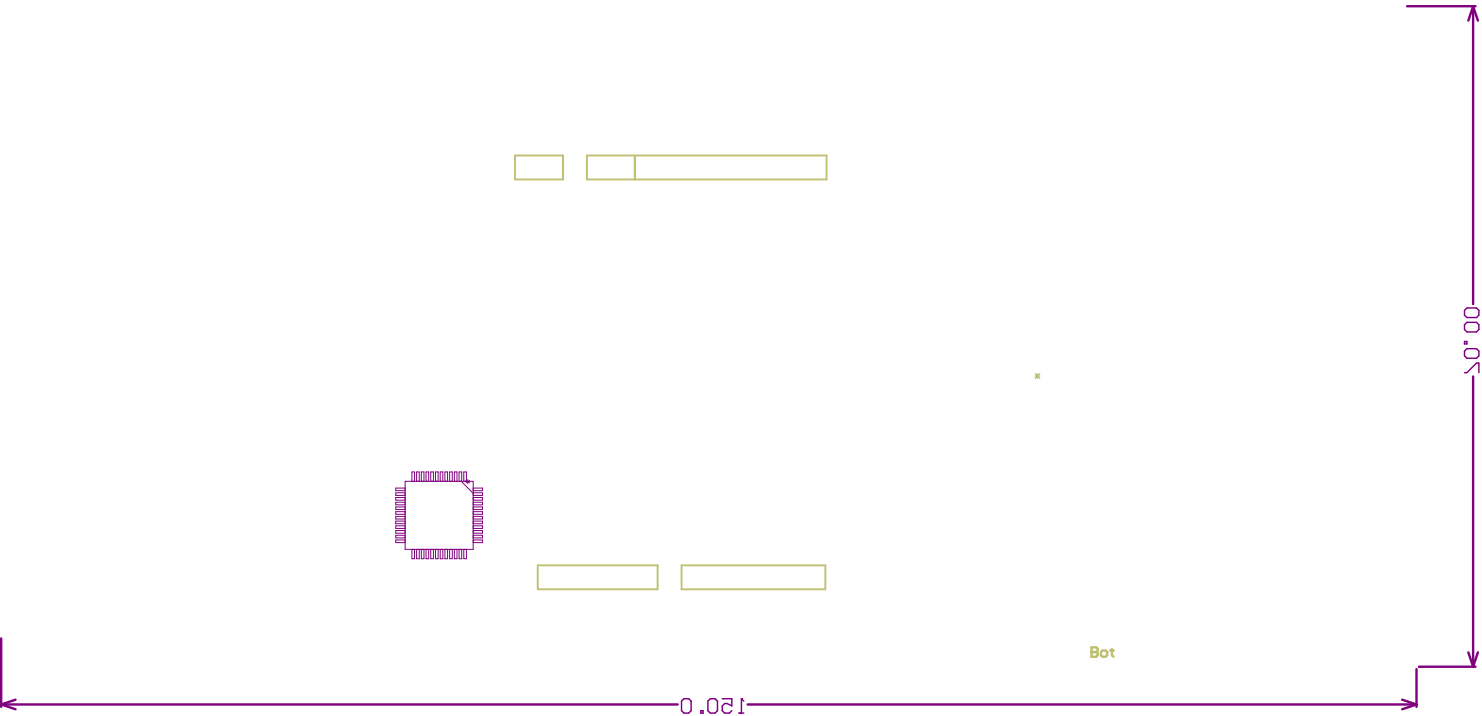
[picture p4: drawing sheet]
<svg xmlns="http://www.w3.org/2000/svg" width="261mm" height="126mm" viewBox="0 0 261 126" stroke-linecap="round" stroke-linejoin="round" font-family="sans-serif">
<g fill="none" stroke="#800080" stroke-width=".18">
<path d="M71.5 95.2h-1.7v.5h1.7M71.5 84.9h12v12h-12zM71.5 94.4h-1.7v.5h1.7M71.5 93.6h-1.7v.4h1.7M71.5 92.7h-1.7v.5h1.7M71.5 91.9h-1.7v.5h1.7M71.5 91.1h-1.7v.4h1.7M71.5 90.3h-1.7v.4h1.7M71.5 89.4h-1.7v.5h1.7M71.5 88.6h-1.7v.5h1.7M71.5 87.8h-1.7v.4h1.7M71.5 86.9h-1.7v.5h1.7"/>
<path d="M71.5 86.1h-1.7v.5h1.7M72.7 96.9v1.7h.4v-1.7M72.7 84.9v-1.7h.4v1.7M73.5 96.9v1.7h.5v-1.7M73.5 84.9v-1.7h.5v1.7M74.3 96.9v1.7h.5v-1.7M74.3 84.9v-1.7h.5v1.7M75.1 96.9v1.7h.5v-1.7M75.1 84.9v-1.7h.5v1.7M76 96.9v1.7h.4v-1.7M76 84.9v-1.7h.4v1.7M76.8 96.9v1.7h.5v-1.7"/>
<path d="M76.8 84.9v-1.7h.5v1.7M77.6 96.9v1.7h.5v-1.7M77.6 84.9v-1.7h.5v1.7M78.5 96.9v1.7h.4v-1.7M78.5 84.9v-1.7h.4v1.7M79.3 96.9v1.7h.5v-1.7M79.3 84.9v-1.7h.5v1.7M80.1 84.9v-1.7h.5v1.7M80.1 96.9v1.7h.5v-1.7M81 96.9v1.7h.4v-1.7M81 84.9v-1.7h.4v1.7M81.4 84.9l2.1 2.1"/>
<path d="M81.8 96.9v1.7h.5v-1.7M81.8 84.9v-1.7h.5v1.7M82.2 84.8l.6 .4M82.5 84.6v.7M82.8 84.8l-.6 .4M83.5 95.2h1.6v.5h-1.6M83.5 86.1h1.6v.5h-1.6M83.5 86.9h1.6v.5h-1.6M83.5 87.8h1.6v.4h-1.6M83.5 88.6h1.6v.5h-1.6M83.5 89.4h1.6v.5h-1.6M83.5 90.3h1.6v.4h-1.6"/>
<path d="M83.5 91.1h1.6v.4h-1.6M83.5 91.9h1.6v.5h-1.6M83.5 92.7h1.6v.5h-1.6M83.5 93.6h1.6v.4h-1.6M83.5 94.4h1.6v.5h-1.6"/>
</g>
<g fill="none" stroke="#800080" stroke-width=".42">
<path d="M248.2 1.1h12.1M259.8 1.1l.9 2.5M259.8 1.1v52.5M259.8 1.1l-.8 2.5M259.8 66.4v51.2M.2 112.6v12.1M249.9 118v6.7M250.3 117.6h10M259 115.1l.8 2.5M260.7 115.1l-.9 2.5M.2 124.3l2.5 .8M.2 124.3h119.3"/>
<path d="M2.7 123.4l-2.5 .9M131.9 124.3h118M247.3 123.4l2.6 .9M249.9 124.3l-2.6 .8"/>
</g>
<g fill="none" stroke="#800080" stroke-width=".25">
<path d="M258.3 54.7l.4-.4h1.7l.5 .4v.9l-.5 .4h-1.7l-.4-.4zM258.3 57.3l.4-.4h1.7l.5 .4v.8l-.5 .4h-1.7l-.4-.4zM258.3 65.7h.4l1.7-1.7h.5v1.7M258.3 60.2h.4v.5h-.4zM258.7 61.5h1.7l.5 .4v.9l-.5 .4h-1.7l-.4-.4v-.9zM120.2 123.7l.4-.5h.9l.4 .5v1.7l-.4 .4h-.9l-.4-.4zM123.6 125.4h.4v.4h-.4zM124.9 123.7l.4-.5h.8l.5 .5v1.7l-.5 .4h-.8l-.4-.4zM127.4 123.2h1.7v1.3l-.9-.4h-.4l-.4 .4v.9l.4 .4h.9l.4-.4M130.4 125.8h.8M130.8 123.2h.1M130.8 123.2v2.6"/>
<path d="M130.8 123.2l.4 .5"/>
</g>
<path d="M90.8 27.4h8.5v4.3h-8.5zM103.5 27.4h42.3v4.3h-42.3zM112 27.4v4.3M94.9 99.7h21.1v4.2h-21.1zM120.2 99.7h25.4v4.2h-25.4z" fill="none" stroke="#c0c073" stroke-width=".33"/>
<path d="M182.6 65.9l.8 .8M182.6 66.3h.8M183 65.9v.8M183.4 65.9l-.8 .8" fill="none" stroke="#c0c073" stroke-width=".25"/>
<path d="M192.5 114.2v1.6h.9l.2-.2v-.3l-.2-.3h-.9" fill="none" stroke="#c0c073" stroke-width=".42"/>
<circle cx="192.5" cy="115" r=".21" fill="#c0c073"/>
<path d="M192.5 114.2h.9l.2 .3v.2l-.2 .3h-.9M194.5 114.7h.5l.3 .3v.6l-.3 .2h-.5l-.3-.2v-.6zM195.9 114.7h.5M196.1 114.5v1.1l.3 .2" fill="none" stroke="#c0c073" stroke-width=".42"/>
</svg>
